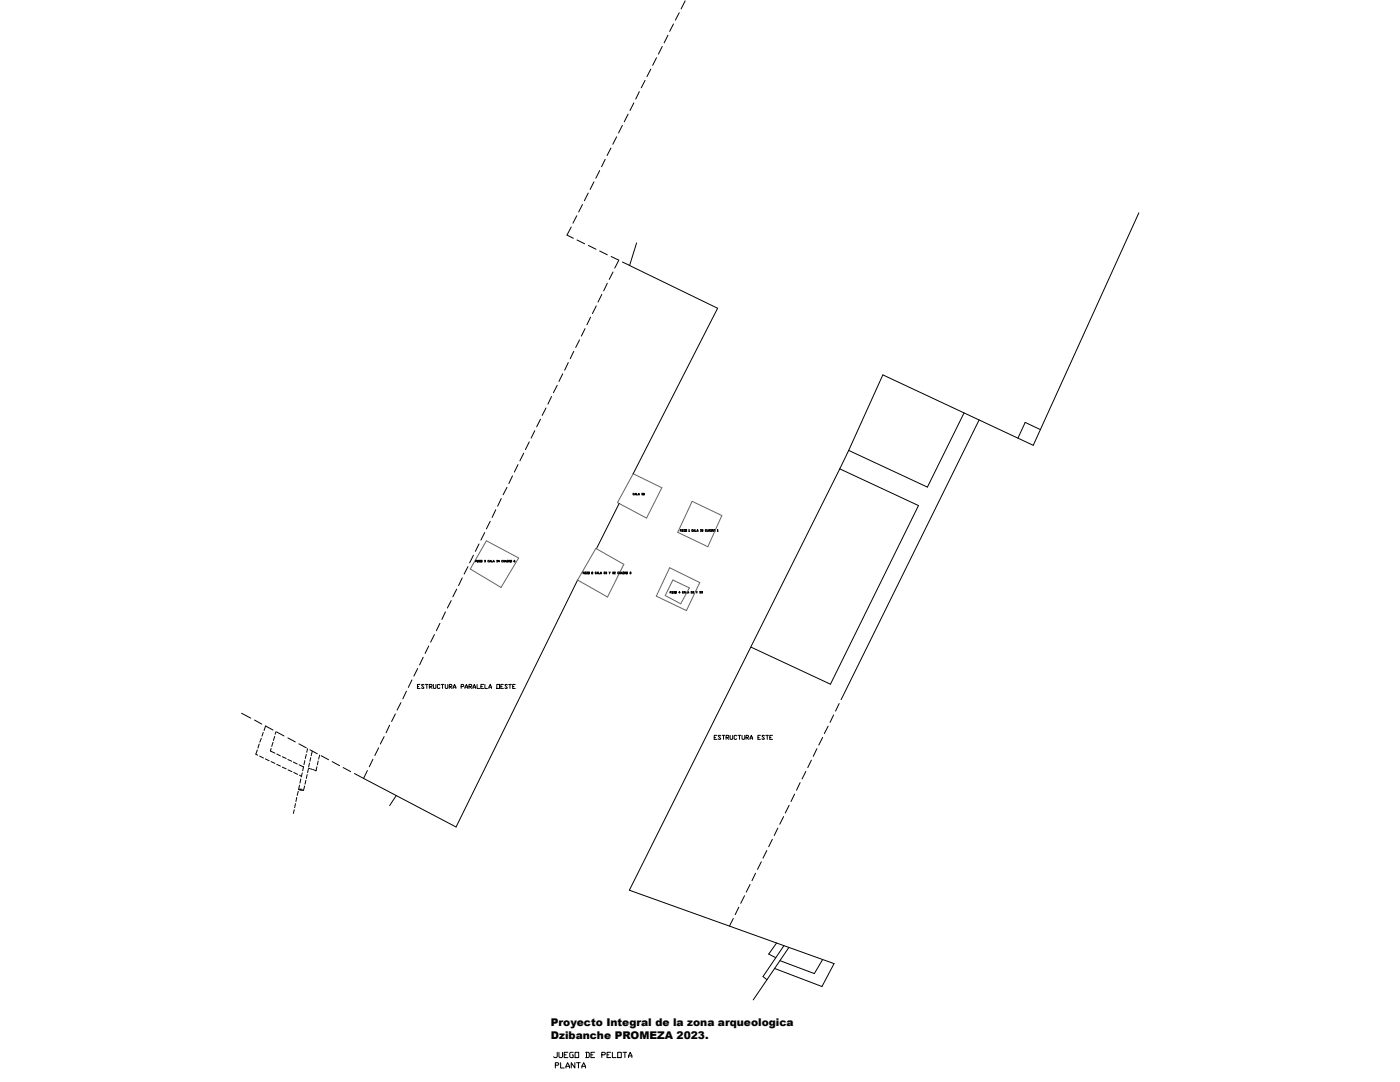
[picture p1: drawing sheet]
<svg xmlns="http://www.w3.org/2000/svg" width="279mm" height="216mm" viewBox="0 0 279 216" stroke-linecap="round" stroke-linejoin="round" font-family="sans-serif">
<defs><g id="words">
<g font-size="2.1">
<text x="109.9" y="204.7">Proyecto Integral de la zona arqueologica</text>
<text x="109.9" y="207.3">Dzibanche PROMEZA 2023.</text>
</g>
</g></defs>
<!-- layer: CO_ORDS -->
<g fill="none" stroke="#000" stroke-width=".2">
<path d="M125.5 52.9l17.7 8.6-16.8 33M127 48.5l-1.4 4.5M227.3 42.5l-21.1 46.4-30-14.1-6.8 15.1M167.6 93.6l-42 84 40.9 14.7-2.5 4.6-9.4-3.6M167.6 93.6l15.7 7.3-17.6 35.6-15.8-7.4M169.4 89.9l-1.8 3.7M192.4 82.4l-7.3 14.8-15.7-7.3M195.4 83.8l-26.7 54.2M207.6 85.7l-3-1.4-1.4 3.1M115.3 115.7l-24.3 49.3-18.4-9.7M123.6 100.5l-4.6 9M83.3 137h.3"/>
<path d="M83.8 136.6h-.5v.8h.5M84.6 136.7l-.1-.1-.4 .1 .5 .5-.1 .2-.4-.2M84.9 136.6h.5M85.2 136.6v.8M85.7 137h.4l.1-.3-.5-.1v.8M85.8 137l.4 .4M86.5 136.6v.6l.1 .2 .4-.2v-.6M87.8 136.7l-.1-.1-.4 .1v.5l.1 .2 .4-.2M88.1 136.6h.5M88.3 136.6v.8M88.9 136.6v.6l.1 .2 .4-.2v-.6M89.7 137h.3l.2-.3-.5-.1v.8"/>
<path d="M89.8 137l.4 .4M90.4 137.4l.3-.8 .3 .8M90.4 137.1h.6M92 137h.4l.1-.3-.5-.1v.8M92.8 137.4l.3-.8 .2 .8M92.8 137.1h.5M93.6 137h.4l.1-.3-.5-.1v.8M93.7 137l.4 .4M94.4 137.4l.3-.8 .2 .8M94.4 137.1h.5M95.2 136.6v.8h.5M96 137h.3"/>
<path d="M96.5 136.6h-.5v.8h.5M96.8 136.6v.8h.5M97.6 137.4l.2-.8 .3 .8M97.6 137.1h.5M99.1 136.6h.6v.8h-.6zM99.9 137h.3M100.5 136.6h-.6v.8h.6M101.3 136.7l-.2-.1-.3 .1 .5 .5-.2 .2-.3-.2M101.5 136.6h.6M101.8 136.6v.8M102.3 137h.3M102.8 136.6h-.5v.8h.5"/>
<path d="M79.1 158.8l-1.3 1.9M142.5 147.2h.3M143.1 146.7h-.6v.8h.6M143.8 146.9l-.1-.2-.4 .2 .5 .5-.1 .1-.4-.1M144.1 146.7h.6M144.4 146.7v.8M144.9 147.2h.4l.2-.3-.6-.2v.8M145 147.2l.5 .3M145.7 146.7v.7l.1 .1 .4-.1v-.7M147 146.9l-.1-.2-.4 .2v.5l.1 .1 .4-.1M147.3 146.7h.5M147.6 146.7v.8"/>
<path d="M148.1 146.7v.7l.1 .1 .4-.1v-.7M148.9 147.2h.4l.1-.3-.5-.2v.8M149 147.2l.4 .3M149.7 147.5l.2-.8 .3 .8M149.7 147.3h.5M151.3 147.2h.2M151.8 146.7h-.5v.8h.5M152.6 146.9l-.2-.2-.3 .2 .5 .5-.2 .1-.3-.1M152.8 146.7h.6M153.1 146.7v.8M153.6 147.2h.3M154.2 146.7h-.6v.8h.6"/>
<path d="M155 188.2l-1.6 2.2 1.4 .7M156.5 188.7l-4.2 6.2 .8 .6M157.4 189.1l-7.1 10.4M164.2 191.5l-1.7 2.8-6.8-2.6"/>
</g>
<!-- layer: CO -->
<g fill="none" stroke="#000" stroke-width=".2">
<path d="M127.6 18.3l-.7 1.5M128.7 16l-.7 1.5M129.9 13.8l-.8 1.5M131 11.5l-.7 1.5M132.2 9.3l-.8 1.5M133.3 7l-.8 1.6M134.4 4.8l-.8 1.5M135.6 2.5l-.8 1.5M136.7 .2l-.8 1.6M117.4 38.5l-.8 1.5M118.5 36.3l-.7 1.5M119.7 34l-.8 1.6"/>
<path d="M120.8 31.8l-.7 1.5M121.9 29.5l-.7 1.5M123.1 27.3l-.8 1.5M124.2 25l-.8 1.5M125.3 22.8l-.7 1.5M126.5 20.5l-.8 1.6M114 45.3l-.8 1.6 1.2 .6M115.1 43.1l-.8 1.4M115.1 47.9l1.6 .7M116.2 40.8l-.7 1.5M117.4 49l1.6 .7M119.7 50.1l1.5 .7"/>
<path d="M120.1 58.8l-.8 1.5M121.2 56.5l-.7 1.5M122 51.2l1.5 .7M122.3 54.3l-.7 1.5M123.5 51.9l-.8 1.6M124.2 52.3l1.3 .6M110.1 79.1l-.8 1.5M111.2 76.9l-.8 1.5M112.3 74.6l-.8 1.5M113.4 72.3l-.7 1.6M114.5 70.1l-.7 1.5M115.7 67.8l-.8 1.5"/>
<path d="M116.8 65.6l-.8 1.5M117.9 63.3l-.8 1.5M119 61l-.8 1.6M100 99.5l-.7 1.5M101.2 97.2l-.8 1.5M102.3 95l-.7 1.5M103.4 92.7l-.7 1.5M104.5 90.4l-.7 1.5M105.6 88.2l-.7 1.5M106.7 85.9l-.7 1.5M107.9 83.7l-.8 1.5M109 81.4l-.8 1.5"/>
<path d="M90 119.8l-.7 1.5M91.1 117.6l-.7 1.5M92.2 115.3l-.7 1.5M93.4 113.1l-.8 1.5M94.5 110.8l-.8 1.5M95.6 108.5l-.7 1.5M96.7 106.3l-.7 1.5M97.8 104l-.7 1.5M98.9 101.7l-.7 1.6M81.1 137.9l-.7 1.5M82.2 135.7l-.7 1.5M83.4 133.4l-.8 1.5"/>
<path d="M84.5 131.1l-.8 1.6M85.6 128.9l-.8 1.5M86.7 126.6l-.8 1.5M87.8 124.4l-.7 1.5M88.9 122.1l-.7 1.5M168.6 138.1l-.7 1.5M48.2 142.3l1.8 1M50.8 143.7l1.4 .8M51.4 149.6l-.3 .9 .3 .2M51.7 148.5l-.2 .8M51.8 150.9l.8 .4M52.2 147.3l-.3 .8"/>
<path d="M52.5 146.1l-.2 .8M53 151.4l.7 .4M54.1 152l.8 .3M54.1 149.4l-.1 .5 .9 .4M54.5 145.7l-1.5-.8-.3 .9M54.5 148.1l-.3 .8M54.8 146.9l-.2 .8M55.1 146l-.2 .5M55.2 146.1l1.5 .8M55.2 152.5l.8 .4M55.2 150.5l.8 .3M56.3 153.1l.8 .3"/>
<path d="M56.3 151l.8 .3M57.4 147.2l1.5 .8M57.4 151.6l.8 .3M57.5 153.6l.8 .4M58.5 152.1l.8 .3M58.6 154.1l.8 .4M59.2 159.1l-.1 .8M59.5 157.9l-.2 .8M59.6 157.6h.2M59.6 148.4l1.5 .8M59.7 152.6l.9 .4M59.8 156.7l-.2 .8"/>
<path d="M59.8 154.7l.4 .2M59.9 157.6h.1M60 157.6h.1M60 155.4l-.1 .9M60.1 157.6h.1M60.2 157.6h.1M60.3 157.6l.1 .1M60.3 154.2l-.2 .8M60.6 153l-.2 .8M60.8 156.8l-.2 .9h-.1M60.8 151.8l-.1 .8M61 155.7l-.1 .8"/>
<path d="M61.1 150.5l-.2 .8M61.3 154.6l-.2 .7M61.4 149.4l-.2 .7M61.6 153.4l-.2 .8M61.6 153.3l.2 .1M61.8 152.3l-.2 .7M61.8 149.6l1.5 .8M62 153.4l.3 .1M62 151.2l-.2 .7M62.3 149.9l-.2 .9M62.4 153.5l.3 .1M63.2 153l-.1 .8-.3-.1"/>
<path d="M63.5 151.8l-.2 .8M63.8 150.7l-.2 .8M64.1 150.8l1.5 .8M66.3 152l1.5 .8M68.5 153.2l1.5 .8M73.3 153.8l-.7 1.5-1.9-1M74.4 151.5l-.7 1.5M75.6 149.2l-.8 1.5M76.7 147l-.8 1.5M77.8 144.7l-.8 1.5M78.9 142.5l-.8 1.5M80 140.2l-.8 1.5"/>
<path d="M158.6 158.5l-.7 1.4M159.7 156.2l-.7 1.5M160.8 153.9l-.7 1.5M161.9 151.7l-.7 1.5M163 149.4l-.7 1.5M164.2 147.2l-.8 1.5M165.3 144.9l-.8 1.5M166.4 142.7l-.7 1.4M167.5 140.4l-.7 1.5M58.7 161.6l-.2 .7M59 160.4l-.2 .8M148.6 178.7l-.8 1.6"/>
<path d="M149.7 176.5l-.8 1.5M150.8 174.2l-.7 1.5M151.9 172l-.7 1.5M153 169.7l-.7 1.5M154.1 167.5l-.7 1.5M155.2 165.2l-.7 1.5M156.4 162.9l-.8 1.6M157.5 160.7l-.8 1.5M146.3 183.3l-.7 1.5M147.4 181l-.7 1.5"/>
</g>
<!-- layer: 0 -->
<g fill="none" stroke="#000" stroke-width=".2">
<path d="M126.6 98.5h-.3l.1 .3 .2-.1M126.7 98.8l.1-.4 .1 .4M126.7 98.6h.2M127 98.4v.4h.3M127.4 98.8l.1-.4 .1 .4M127.4 98.6h.2M128.1 98.5h.2l-.1 .1M128.2 98.6v.2l-.1-.1M128.4 98.5h.2l-.1 .3zM95 112l.2-.2h-.2v.3M95.3 111.8h.2v.3h-.2zM95.6 111.8h.3l-.3 .3h.3"/>
<path d="M96 111.8h.2v.3h-.2zM96.7 111.8h.2l-.1 .2M96.9 112v.1h-.2M97.6 111.8h-.2v.3h.2M97.7 112.1l.1-.3 .2 .3M97.7 112h.3M98 111.8v.3h.3M98.4 112.1l.1-.3 .1 .3M98.4 112h.2M99.1 111.8h.2l-.1 .2M99.3 112v.1h-.2M99.7 112h-.3l.2-.2v.3"/>
<path d="M100.4 111.8h-.3v.3h.3M100.5 111.8v.3h.2v-.3M100.8 112.1l.1-.3 .1 .3M100.8 112h.2M101.2 111.8h.2v.3h-.2M101.2 111.8v.3M101.5 112l.2-.2h-.2v.3M101.6 112l.1 .1M101.9 111.8h.2v.3h-.2zM102.7 111.8l-.1 .3h.2l-.2-.1M116.4 114.3h.2l-.1-.2h-.1v.4M116.7 114.1h.2v.4h-.2z"/>
<path d="M117.1 114.1h.2l-.2 .4h.2M117.4 114.1h.2v.4h-.2zM118.1 114.2l.2-.1-.2 .4h.2M119 114.2h-.2v.3l.2-.1M119.1 114.5l.2-.4v.4M119.1 114.4h.2M119.5 114.1v.4h.2M119.8 114.5l.1-.4 .2 .4M119.8 114.4h.3M120.5 114.2l.2-.1-.1 .2M120.7 114.3v.2l-.2-.1M120.9 114.2l.1-.1v.2"/>
<path d="M121 114.3v.2l-.1-.1M121.5 114.1l.2 .4M121.8 114.1l-.1 .2M122.3 114.2l.1-.1-.1 .2M122.4 114.3v.2l-.1-.1M122.6 114.2l.2-.1-.2 .4h.2M123.5 114.2h-.2v.3l.2-.1M123.6 114.1l.1 .4 .2-.1v-.3M124 114.5l.1-.4 .1 .4M124 114.4h.2M124.3 114.1l.2 .1v.3h-.2M124.4 114.1v.4"/>
<path d="M124.7 114.3h.1v-.2h-.1v.4M124.7 114.3l.2 .2M125 114.1h.2v.4h-.2zM125.7 114.2l.2-.1v.2h-.1M125.9 114.3v.2l-.2-.1M133.7 118.2l.3-.1-.3-.1v.4M134.1 118h.2v.4h-.2zM134.5 118h.2l-.2 .4h.2M134.8 118h.2v.4h-.2zM135.7 118.2h-.2l.1-.2v.4M135.8 105.8h.2l-.1-.1h-.1v.3M136.1 105.7h.2v.3h-.2z"/>
<path d="M136.4 118.1h-.2v.3l.2-.1M136.4 105.7h.3l-.3 .3h.3M136.5 118.4l.2-.4v.4M136.5 118.2h.2M136.8 105.7h.2v.3h-.2zM136.9 118v.4h.2M137.2 118.4l.1-.4 .2 .4M137.2 118.2h.3M137.5 105.7v.3M137.5 106h.1M137.9 118.1l.2-.1-.1 .2M138.1 118.2v.2l-.2-.1"/>
<path d="M138.3 105.7h-.3l.1 .3h.2M138.3 118.1h.2l-.2 .3h.2M138.4 106l.1-.3 .1 .3M138.4 105.9h.2M138.7 105.7v.3h.3M138.9 118l.2 .4M139.1 106l.1-.3 .1 .3M139.1 105.9h.2M139.1 118v.2M139.6 118.1h.3l-.2 .1M139.8 105.7h.2l-.1 .1M139.8 118.2v.2l-.2-.1"/>
<path d="M140 105.8v.2h-.2M140 118.1h.2l-.1 .1M140.2 105.7h.1v.3h-.2zM140.2 118.2v.2l-.2-.1M141 105.7h-.2v.3h.2M141.1 105.7l.1 .3h.2v-.3M141.4 106l.2-.3 .1 .3M141.4 105.9h.3M141.8 105.7h.2v.3h-.2M141.9 105.7v.3M142.2 105.8h.1v-.1h-.1v.3M142.2 105.8l.2 .2"/>
<path d="M142.5 105.7h.2v.3h-.2zM143.2 105.7h.1v.3M143.2 106h.1M110.8 212.6h.5l.2-.4-.2-.2h-.5v1.1M111.2 210v.9l-.2 .1h-.3l-.2-.1M111.5 210v.9l.2 .1h.4l.2-.1v-.9M111.9 212v1.1h.7M112.6 210.5h.4M112.9 213.1v-.3l.4-.8 .4 .8v.3M112.9 212.8h.8M113.3 210h-.7v1h.7M114.4 210h-.5l-.2 .1v.8l.2 .1h.5v-.5h-.2"/>
<path d="M114.7 212v1.1l-.7-1.1v1.1M114.8 210h.7v1h-.7zM115.1 212h.7M115.4 212v1.1M116.1 213.1v-.3l.4-.8 .3 .8v.3M116.1 212.8h.7M116.9 210h.5l.2 .1v.8l-.2 .1h-.5M117.1 210v1M117.9 210.5h.4M118.7 210h-.8v1h.8M120.1 210.5h.5l.2-.4-.2-.1h-.5v1M121.2 210.5h.3"/>
<path d="M121.9 210h-.7v1h.7M122.2 210v1h.7M123.3 210h.7v1h-.7zM124.3 210h.8M124.7 210v1M125.4 211v-.3l.4-.7 .3 .7v.3M125.4 210.7h.7"/>
</g>
<!-- layer: CO_ORDS -->
<path d="M126.4 94.5l5.7 2.8-3.1 6.1-5.8-3.1zM97.1 107.9l6.4 3.4-3.5 5.9-6.1-3.7zM118.9 109.4l5.6 3.2-3.3 6.5-5.9-3.4zM133.6 113.3l6.1 2.9-2.7 5.6-6-2.8zM134.3 115.7l3.3 1.6-1.8 3.2-3-1.7zM138.1 100l6 2.9-2.8 6.2-6-2.9z" fill="none" stroke="#636466" stroke-width=".2"/>
<use href="#words"/>
</svg>
